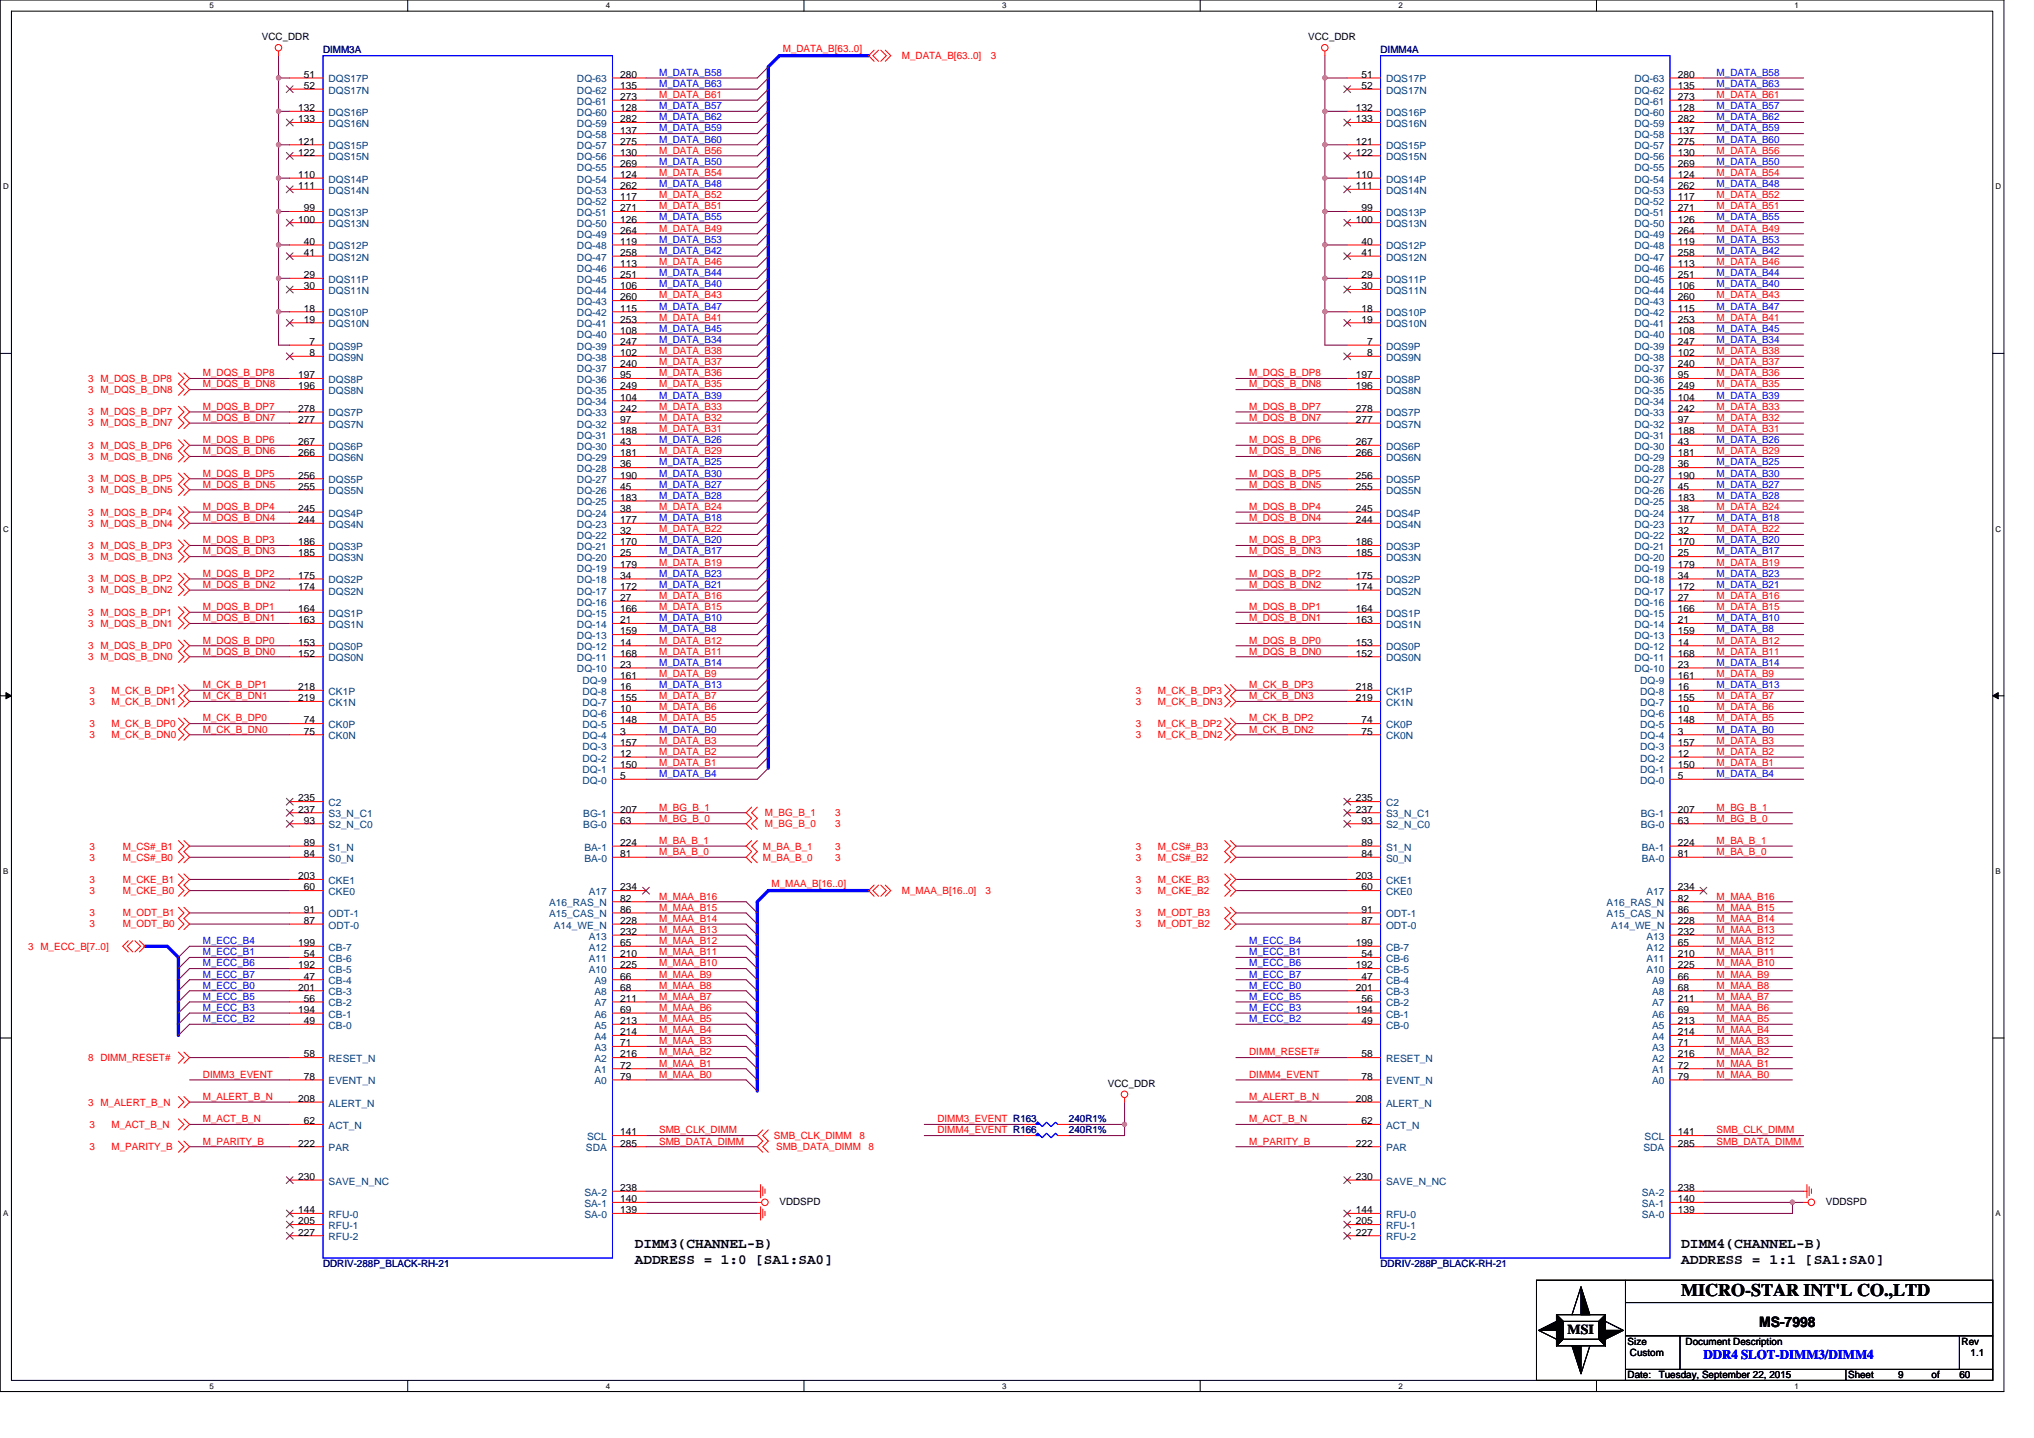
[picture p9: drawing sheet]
<svg xmlns="http://www.w3.org/2000/svg" width="297mm" height="210mm" viewBox="0 0 297 210" stroke-linecap="round" stroke-linejoin="round" font-family="sans-serif">
<defs><g id="words">
<text font-size="2.6" x="245.5" y="189.3">MICRO-STAR INT'L CO.,LTD</text>
<g font-size="2.1">
<text x="92.7" y="182.2">DIMM3(CHANNEL-B)</text>
<text x="92.7" y="184.6">ADDRESS = 1:0 [SA1:SA0]</text>
<text x="245.5" y="182.2">DIMM4(CHANNEL-B)</text>
<text x="245.5" y="184.6">ADDRESS = 1:1 [SA1:SA0]</text>
<text x="256.9" y="193.8">MS-7998</text>
</g>
<text font-size="2" x="228.9" y="194.8">MSI</text>
<text font-size="1.9" fill="#00f" x="248.8" y="198.5">DDR4 SLOT-DIMM3/DIMM4</text>
<g font-size="1.5">
<text x="38.2" y="5.9">VCC_DDR</text>
<text x="191" y="5.9">VCC_DDR</text>
<text x="44.4" y="11.4">51</text>
<text x="90.6" y="11.4">280</text>
<text x="198.8" y="11.4">51</text>
<text x="245" y="11.4">280</text>
<text x="43.6" y="16.2">132</text>
<text x="43.6" y="17.9">133</text>
<text x="44.4" y="13">52</text>
<text x="90.6" y="17.9">282</text>
<text x="90.6" y="16.2">128</text>
<text x="90.6" y="14.6">273</text>
<text x="90.6" y="13">135</text>
<text x="198" y="16.2">132</text>
<text x="198" y="17.9">133</text>
<text x="198.8" y="13">52</text>
<text x="245" y="17.9">282</text>
<text x="245" y="16.2">128</text>
<text x="245" y="14.6">273</text>
<text x="245" y="13">135</text>
<text x="43.6" y="21.1">121</text>
<text x="43.6" y="22.7">122</text>
<text x="90.6" y="22.7">130</text>
<text x="90.6" y="21.1">275</text>
<text x="90.6" y="19.5">137</text>
<text x="198" y="21.1">121</text>
<text x="198" y="22.7">122</text>
<text x="245" y="22.7">130</text>
<text x="245" y="21.1">275</text>
<text x="245" y="19.5">137</text>
<text x="43.6" y="26">110</text>
<text x="43.6" y="27.6">111</text>
<text x="90.6" y="29.3">117</text>
<text x="90.6" y="27.6">262</text>
<text x="90.6" y="26">124</text>
<text x="90.6" y="24.4">269</text>
<text x="198" y="26">110</text>
<text x="198" y="27.6">111</text>
<text x="245" y="29.3">117</text>
<text x="245" y="27.6">262</text>
<text x="245" y="26">124</text>
<text x="245" y="24.4">269</text>
<text x="43.6" y="32.5">100</text>
<text x="44.4" y="30.9">99</text>
<text x="44.4" y="35.8">40</text>
<text x="90.6" y="35.8">119</text>
<text x="90.6" y="34.1">264</text>
<text x="90.6" y="32.5">126</text>
<text x="90.6" y="30.9">271</text>
<text x="198" y="32.5">100</text>
<text x="198.8" y="30.9">99</text>
<text x="198.8" y="35.8">40</text>
<text x="245" y="35.8">119</text>
<text x="245" y="34.1">264</text>
<text x="245" y="32.5">126</text>
<text x="245" y="30.9">271</text>
<text x="44.4" y="37.4">41</text>
<text x="44.4" y="40.6">29</text>
<text x="90.6" y="40.6">251</text>
<text x="90.6" y="39">113</text>
<text x="90.6" y="37.4">258</text>
<text x="198.8" y="37.4">41</text>
<text x="198.8" y="40.6">29</text>
<text x="245" y="40.6">251</text>
<text x="245" y="39">113</text>
<text x="245" y="37.4">258</text>
<text x="44.4" y="42.2">30</text>
<text x="44.4" y="45.5">18</text>
<text x="44.4" y="47.1">19</text>
<text x="90.6" y="47.1">253</text>
<text x="90.6" y="45.5">115</text>
<text x="90.6" y="43.9">260</text>
<text x="90.6" y="42.2">106</text>
<text x="198.8" y="42.2">30</text>
<text x="198.8" y="45.5">18</text>
<text x="198.8" y="47.1">19</text>
<text x="245" y="47.1">253</text>
<text x="245" y="45.5">115</text>
<text x="245" y="43.9">260</text>
<text x="245" y="42.2">106</text>
<text x="45.2" y="50.4">7</text>
<text x="45.2" y="52">8</text>
<text x="90.6" y="53.6">240</text>
<text x="90.6" y="52">102</text>
<text x="90.6" y="50.4">247</text>
<text x="90.6" y="48.7">108</text>
<text x="199.6" y="50.4">7</text>
<text x="199.6" y="52">8</text>
<text x="245" y="53.6">240</text>
<text x="245" y="52">102</text>
<text x="245" y="50.4">247</text>
<text x="245" y="48.7">108</text>
<text x="43.6" y="55.2">197</text>
<text x="43.6" y="56.9">196</text>
<text x="90.6" y="58.5">104</text>
<text x="90.6" y="56.9">249</text>
<text x="90.6" y="55.2">95</text>
<text x="198" y="55.2">197</text>
<text x="198" y="56.9">196</text>
<text x="245" y="58.5">104</text>
<text x="245" y="56.9">249</text>
<text x="245" y="55.2">95</text>
<text x="43.6" y="60.1">278</text>
<text x="43.6" y="61.8">277</text>
<text x="43.6" y="65">267</text>
<text x="90.6" y="65">43</text>
<text x="90.6" y="63.4">188</text>
<text x="90.6" y="61.8">97</text>
<text x="90.6" y="60.1">242</text>
<text x="198" y="60.1">278</text>
<text x="198" y="61.8">277</text>
<text x="198" y="65">267</text>
<text x="245" y="65">43</text>
<text x="245" y="63.4">188</text>
<text x="245" y="61.8">97</text>
<text x="245" y="60.1">242</text>
<text x="43.6" y="66.6">266</text>
<text x="43.6" y="69.9">256</text>
<text x="43.6" y="71.5">255</text>
<text x="90.6" y="71.5">45</text>
<text x="90.6" y="69.9">190</text>
<text x="90.6" y="68.3">36</text>
<text x="90.6" y="66.6">181</text>
<text x="198" y="66.6">266</text>
<text x="198" y="69.9">256</text>
<text x="198" y="71.5">255</text>
<text x="245" y="71.5">45</text>
<text x="245" y="69.9">190</text>
<text x="245" y="68.3">36</text>
<text x="245" y="66.6">181</text>
<text x="43.6" y="74.8">245</text>
<text x="43.6" y="76.4">244</text>
<text x="90.6" y="76.4">177</text>
<text x="90.6" y="74.8">38</text>
<text x="90.6" y="73.1">183</text>
<text x="198" y="74.8">245</text>
<text x="198" y="76.4">244</text>
<text x="245" y="76.4">177</text>
<text x="245" y="74.8">38</text>
<text x="245" y="73.1">183</text>
<text x="43.6" y="79.6">186</text>
<text x="43.6" y="81.3">185</text>
<text x="90.6" y="82.9">179</text>
<text x="90.6" y="81.3">25</text>
<text x="90.6" y="79.6">170</text>
<text x="90.6" y="78">32</text>
<text x="198" y="79.6">186</text>
<text x="198" y="81.3">185</text>
<text x="245" y="82.9">179</text>
<text x="245" y="81.3">25</text>
<text x="245" y="79.6">170</text>
<text x="245" y="78">32</text>
<text x="43.6" y="84.5">175</text>
<text x="43.6" y="86.1">174</text>
<text x="43.6" y="89.4">164</text>
<text x="90.6" y="89.4">166</text>
<text x="90.6" y="87.8">27</text>
<text x="90.6" y="86.1">172</text>
<text x="90.6" y="84.5">34</text>
<text x="198" y="84.5">175</text>
<text x="198" y="86.1">174</text>
<text x="198" y="89.4">164</text>
<text x="245" y="89.4">166</text>
<text x="245" y="87.8">27</text>
<text x="245" y="86.1">172</text>
<text x="245" y="84.5">34</text>
<text x="43.6" y="91">163</text>
<text x="43.6" y="94.3">153</text>
<text x="43.6" y="95.9">152</text>
<text x="90.6" y="95.9">168</text>
<text x="90.6" y="94.3">14</text>
<text x="90.6" y="92.6">159</text>
<text x="90.6" y="91">21</text>
<text x="198" y="91">163</text>
<text x="198" y="94.3">153</text>
<text x="198" y="95.9">152</text>
<text x="245" y="95.9">168</text>
<text x="245" y="94.3">14</text>
<text x="245" y="92.6">159</text>
<text x="245" y="91">21</text>
<text x="43.6" y="100.8">218</text>
<text x="90.6" y="100.8">16</text>
<text x="90.6" y="99.1">161</text>
<text x="90.6" y="97.5">23</text>
<text x="198" y="100.8">218</text>
<text x="245" y="100.8">16</text>
<text x="245" y="99.1">161</text>
<text x="245" y="97.5">23</text>
<text x="43.6" y="102.4">219</text>
<text x="44.4" y="107.3">75</text>
<text x="44.4" y="105.6">74</text>
<text x="90.6" y="107.3">3</text>
<text x="90.6" y="105.6">148</text>
<text x="90.6" y="104">10</text>
<text x="90.6" y="102.4">155</text>
<text x="198" y="102.4">219</text>
<text x="198.8" y="107.3">75</text>
<text x="198.8" y="105.6">74</text>
<text x="245" y="107.3">3</text>
<text x="245" y="105.6">148</text>
<text x="245" y="104">10</text>
<text x="245" y="102.4">155</text>
<text x="90.6" y="113.8">5</text>
<text x="90.6" y="112.1">150</text>
<text x="90.6" y="110.5">12</text>
<text x="90.6" y="108.9">157</text>
<text x="245" y="113.8">5</text>
<text x="245" y="112.1">150</text>
<text x="245" y="110.5">12</text>
<text x="245" y="108.9">157</text>
<text x="43.6" y="118.7">237</text>
<text x="43.6" y="117">235</text>
<text x="90.6" y="118.7">207</text>
<text x="198" y="118.7">237</text>
<text x="198" y="117">235</text>
<text x="245" y="118.7">207</text>
<text x="44.4" y="120.3">93</text>
<text x="44.4" y="123.5">89</text>
<text x="44.4" y="125.2">84</text>
<text x="90.6" y="123.5">224</text>
<text x="90.6" y="125.2">81</text>
<text x="90.6" y="120.3">63</text>
<text x="198.8" y="120.3">93</text>
<text x="198.8" y="123.5">89</text>
<text x="198.8" y="125.2">84</text>
<text x="245" y="123.5">224</text>
<text x="245" y="125.2">81</text>
<text x="245" y="120.3">63</text>
<text x="43.6" y="128.4">203</text>
<text x="44.4" y="130">60</text>
<text x="90.6" y="130">234</text>
<text x="90.6" y="131.7">82</text>
<text x="198" y="128.4">203</text>
<text x="198.8" y="130">60</text>
<text x="245" y="130">234</text>
<text x="245" y="131.7">82</text>
<text x="44.4" y="133.3">91</text>
<text x="44.4" y="134.9">87</text>
<text x="90.6" y="136.5">232</text>
<text x="90.6" y="134.9">228</text>
<text x="90.6" y="133.3">86</text>
<text x="198.8" y="133.3">91</text>
<text x="198.8" y="134.9">87</text>
<text x="245" y="136.5">232</text>
<text x="245" y="134.9">228</text>
<text x="245" y="133.3">86</text>
<text x="43.6" y="141.4">192</text>
<text x="43.6" y="138.2">199</text>
<text x="44.4" y="143">47</text>
<text x="44.4" y="139.8">54</text>
<text x="90.6" y="141.4">225</text>
<text x="90.6" y="139.8">210</text>
<text x="90.6" y="138.2">65</text>
<text x="90.6" y="143">66</text>
<text x="198" y="141.4">192</text>
<text x="198" y="138.2">199</text>
<text x="198.8" y="143">47</text>
<text x="198.8" y="139.8">54</text>
<text x="245" y="141.4">225</text>
<text x="245" y="139.8">210</text>
<text x="245" y="138.2">65</text>
<text x="245" y="143">66</text>
<text x="43.6" y="147.9">194</text>
<text x="43.6" y="144.7">201</text>
<text x="44.4" y="149.5">49</text>
<text x="44.4" y="146.3">56</text>
<text x="90.6" y="149.5">213</text>
<text x="90.6" y="147.9">69</text>
<text x="90.6" y="146.3">211</text>
<text x="90.6" y="144.7">68</text>
<text x="198" y="147.9">194</text>
<text x="198" y="144.7">201</text>
<text x="198.8" y="149.5">49</text>
<text x="198.8" y="146.3">56</text>
<text x="245" y="149.5">213</text>
<text x="245" y="147.9">69</text>
<text x="245" y="146.3">211</text>
<text x="245" y="144.7">68</text>
<text x="44.4" y="154.4">58</text>
<text x="90.6" y="154.4">216</text>
<text x="90.6" y="152.8">71</text>
<text x="90.6" y="151.2">214</text>
<text x="198.8" y="154.4">58</text>
<text x="245" y="154.4">216</text>
<text x="245" y="152.8">71</text>
<text x="245" y="151.2">214</text>
<text x="43.6" y="160.9">208</text>
<text x="44.4" y="157.7">78</text>
<text x="90.6" y="157.7">79</text>
<text x="90.6" y="156">72</text>
<text x="161.8" y="158.7">VCC_DDR</text>
<text x="198" y="160.9">208</text>
<text x="198.8" y="157.7">78</text>
<text x="245" y="157.7">79</text>
<text x="245" y="156">72</text>
<text x="43.6" y="167.4">222</text>
<text x="44.4" y="164.2">62</text>
<text x="90.6" y="165.8">141</text>
<text x="90.6" y="167.4">285</text>
<text x="198" y="167.4">222</text>
<text x="198.8" y="164.2">62</text>
<text x="245" y="165.8">141</text>
<text x="245" y="167.4">285</text>
<text x="43.6" y="172.3">230</text>
<text x="90.6" y="173.9">238</text>
<text x="198" y="172.3">230</text>
<text x="245" y="173.9">238</text>
<text x="43.6" y="177.2">144</text>
<text x="43.6" y="178.8">205</text>
<text x="90.6" y="175.6">140</text>
<text x="90.6" y="177.2">139</text>
<text x="113.8" y="175.9">VDDSPD</text>
<text x="198" y="177.2">144</text>
<text x="198" y="178.8">205</text>
<text x="245" y="175.6">140</text>
<text x="245" y="177.2">139</text>
<text x="266.6" y="175.9">VDDSPD</text>
<text x="43.6" y="180.4">227</text>
<text x="198" y="180.4">227</text>
<text x="237.7" y="196.4">Size</text>
<text x="246.2" y="196.4">Document Description</text>
<text x="286.5" y="196.4">Rev</text>
<text x="237.7" y="201.3">Date:</text>
<text x="238" y="198">Custom</text>
<text x="242.2" y="201.3">Tuesday, September 22, 2015</text>
<text x="269.9" y="201.3">Sheet</text>
<text x="277.2" y="201.3">9</text>
<text x="282.1" y="201.3">of</text>
<text x="286.1" y="201.3">60</text>
<text x="287.8" y="198">1.1</text>
</g>
<g font-size="1.5" fill="#000080">
<text x="47.2" y="7.8">DIMM3A</text>
<text x="201.6" y="7.8">DIMM4A</text>
<text x="156.1" y="165.5">240R1%</text>
<text x="156.1" y="163.9">240R1%</text>
<text x="47.2" y="185">DDRIV-288P_BLACK-RH-21</text>
<text x="201.6" y="185">DDRIV-288P_BLACK-RH-21</text>
</g>
<g font-size="1.5" fill="#00f">
<text x="96.3" y="11.1">M_DATA_B58</text>
<text x="250.7" y="11.1">M_DATA_B58</text>
<text x="96.3" y="12.7">M_DATA_B63</text>
<text x="96.3" y="17.6">M_DATA_B62</text>
<text x="96.3" y="15.9">M_DATA_B57</text>
<text x="250.7" y="12.7">M_DATA_B63</text>
<text x="250.7" y="17.6">M_DATA_B62</text>
<text x="250.7" y="15.9">M_DATA_B57</text>
<text x="96.3" y="20.8">M_DATA_B60</text>
<text x="96.3" y="19.2">M_DATA_B59</text>
<text x="250.7" y="20.8">M_DATA_B60</text>
<text x="250.7" y="19.2">M_DATA_B59</text>
<text x="96.3" y="27.3">M_DATA_B48</text>
<text x="96.3" y="24.1">M_DATA_B50</text>
<text x="250.7" y="27.3">M_DATA_B48</text>
<text x="250.7" y="24.1">M_DATA_B50</text>
<text x="96.3" y="32.2">M_DATA_B55</text>
<text x="96.3" y="35.5">M_DATA_B53</text>
<text x="250.7" y="32.2">M_DATA_B55</text>
<text x="250.7" y="35.5">M_DATA_B53</text>
<text x="96.3" y="40.3">M_DATA_B44</text>
<text x="96.3" y="37.1">M_DATA_B42</text>
<text x="96.3" y="42">M_DATA_B40</text>
<text x="250.7" y="40.3">M_DATA_B44</text>
<text x="250.7" y="37.1">M_DATA_B42</text>
<text x="250.7" y="42">M_DATA_B40</text>
<text x="96.3" y="45.2">M_DATA_B47</text>
<text x="250.7" y="45.2">M_DATA_B47</text>
<text x="96.3" y="48.5">M_DATA_B45</text>
<text x="96.3" y="50.1">M_DATA_B34</text>
<text x="250.7" y="48.5">M_DATA_B45</text>
<text x="250.7" y="50.1">M_DATA_B34</text>
<text x="96.3" y="58.2">M_DATA_B39</text>
<text x="250.7" y="58.2">M_DATA_B39</text>
<text x="96.3" y="64.7">M_DATA_B26</text>
<text x="250.7" y="64.7">M_DATA_B26</text>
<text x="96.3" y="69.6">M_DATA_B30</text>
<text x="96.3" y="68">M_DATA_B25</text>
<text x="96.3" y="71.2">M_DATA_B27</text>
<text x="250.7" y="69.6">M_DATA_B30</text>
<text x="250.7" y="68">M_DATA_B25</text>
<text x="250.7" y="71.2">M_DATA_B27</text>
<text x="96.3" y="76.1">M_DATA_B18</text>
<text x="96.3" y="72.8">M_DATA_B28</text>
<text x="250.7" y="76.1">M_DATA_B18</text>
<text x="250.7" y="72.8">M_DATA_B28</text>
<text x="96.3" y="81">M_DATA_B17</text>
<text x="96.3" y="79.3">M_DATA_B20</text>
<text x="250.7" y="81">M_DATA_B17</text>
<text x="250.7" y="79.3">M_DATA_B20</text>
<text x="96.3" y="85.9">M_DATA_B21</text>
<text x="96.3" y="84.2">M_DATA_B23</text>
<text x="250.7" y="85.9">M_DATA_B21</text>
<text x="250.7" y="84.2">M_DATA_B23</text>
<text x="96.3" y="92.4">M_DATA_B8</text>
<text x="96.3" y="90.7">M_DATA_B10</text>
<text x="250.7" y="92.4">M_DATA_B8</text>
<text x="250.7" y="90.7">M_DATA_B10</text>
<text x="96.3" y="97.2">M_DATA_B14</text>
<text x="96.3" y="100.5">M_DATA_B13</text>
<text x="250.7" y="97.2">M_DATA_B14</text>
<text x="250.7" y="100.5">M_DATA_B13</text>
<text x="96.3" y="107">M_DATA_B0</text>
<text x="250.7" y="107">M_DATA_B0</text>
<text x="96.3" y="113.5">M_DATA_B4</text>
<text x="250.7" y="113.5">M_DATA_B4</text>
<text x="29.6" y="137.9">M_ECC_B4</text>
<text x="182.4" y="137.9">M_ECC_B4</text>
<text x="29.6" y="139.5">M_ECC_B1</text>
<text x="29.6" y="141.1">M_ECC_B6</text>
<text x="29.6" y="142.7">M_ECC_B7</text>
<text x="182.4" y="139.5">M_ECC_B1</text>
<text x="182.4" y="141.1">M_ECC_B6</text>
<text x="182.4" y="142.7">M_ECC_B7</text>
<text x="29.6" y="147.6">M_ECC_B3</text>
<text x="29.6" y="146">M_ECC_B5</text>
<text x="29.6" y="144.4">M_ECC_B0</text>
<text x="29.6" y="149.2">M_ECC_B2</text>
<text x="182.4" y="147.6">M_ECC_B3</text>
<text x="182.4" y="146">M_ECC_B5</text>
<text x="182.4" y="144.4">M_ECC_B0</text>
<text x="182.4" y="149.2">M_ECC_B2</text>
</g>
<g font-size="1.5" fill="#f00">
<text x="114.3" y="7.6">M_DATA_B[63..0]</text>
<text x="131.7" y="8.6">M_DATA_B[63..0]</text>
<text x="144.7" y="8.6">3</text>
<text x="96.3" y="14.3">M_DATA_B61</text>
<text x="250.7" y="14.3">M_DATA_B61</text>
<text x="96.3" y="22.4">M_DATA_B56</text>
<text x="250.7" y="22.4">M_DATA_B56</text>
<text x="96.3" y="25.7">M_DATA_B54</text>
<text x="96.3" y="29">M_DATA_B52</text>
<text x="250.7" y="25.7">M_DATA_B54</text>
<text x="250.7" y="29">M_DATA_B52</text>
<text x="96.3" y="30.6">M_DATA_B51</text>
<text x="96.3" y="33.8">M_DATA_B49</text>
<text x="250.7" y="30.6">M_DATA_B51</text>
<text x="250.7" y="33.8">M_DATA_B49</text>
<text x="96.3" y="38.7">M_DATA_B46</text>
<text x="250.7" y="38.7">M_DATA_B46</text>
<text x="96.3" y="46.8">M_DATA_B41</text>
<text x="96.3" y="43.6">M_DATA_B43</text>
<text x="250.7" y="46.8">M_DATA_B41</text>
<text x="250.7" y="43.6">M_DATA_B43</text>
<text x="96.3" y="51.7">M_DATA_B38</text>
<text x="96.3" y="53.3">M_DATA_B37</text>
<text x="250.7" y="51.7">M_DATA_B38</text>
<text x="250.7" y="53.3">M_DATA_B37</text>
<text x="12.9" y="55.8">3 M_DQS_B_DP8</text>
<text x="12.9" y="57.4">3 M_DQS_B_DN8</text>
<text x="29.6" y="59.8">M_DQS_B_DP7</text>
<text x="29.6" y="56.6">M_DQS_B_DN8</text>
<text x="29.6" y="54.9">M_DQS_B_DP8</text>
<text x="96.3" y="56.6">M_DATA_B35</text>
<text x="96.3" y="54.9">M_DATA_B36</text>
<text x="96.3" y="59.8">M_DATA_B33</text>
<text x="182.4" y="59.8">M_DQS_B_DP7</text>
<text x="182.4" y="56.6">M_DQS_B_DN8</text>
<text x="182.4" y="54.9">M_DQS_B_DP8</text>
<text x="250.7" y="56.6">M_DATA_B35</text>
<text x="250.7" y="54.9">M_DATA_B36</text>
<text x="250.7" y="59.8">M_DATA_B33</text>
<text x="12.9" y="65.5">3 M_DQS_B_DP6</text>
<text x="12.9" y="60.6">3 M_DQS_B_DP7</text>
<text x="12.9" y="62.3">3 M_DQS_B_DN7</text>
<text x="29.6" y="61.5">M_DQS_B_DN7</text>
<text x="29.6" y="64.7">M_DQS_B_DP6</text>
<text x="96.3" y="61.5">M_DATA_B32</text>
<text x="96.3" y="63.1">M_DATA_B31</text>
<text x="182.4" y="61.5">M_DQS_B_DN7</text>
<text x="182.4" y="64.7">M_DQS_B_DP6</text>
<text x="250.7" y="61.5">M_DATA_B32</text>
<text x="250.7" y="63.1">M_DATA_B31</text>
<text x="12.9" y="70.4">3 M_DQS_B_DP5</text>
<text x="12.9" y="67.2">3 M_DQS_B_DN6</text>
<text x="29.6" y="71.2">M_DQS_B_DN5</text>
<text x="29.6" y="69.6">M_DQS_B_DP5</text>
<text x="29.6" y="66.3">M_DQS_B_DN6</text>
<text x="96.3" y="66.3">M_DATA_B29</text>
<text x="182.4" y="71.2">M_DQS_B_DN5</text>
<text x="182.4" y="69.6">M_DQS_B_DP5</text>
<text x="182.4" y="66.3">M_DQS_B_DN6</text>
<text x="250.7" y="66.3">M_DATA_B29</text>
<text x="12.9" y="75.3">3 M_DQS_B_DP4</text>
<text x="12.9" y="72">3 M_DQS_B_DN5</text>
<text x="12.9" y="76.9">3 M_DQS_B_DN4</text>
<text x="29.6" y="74.5">M_DQS_B_DP4</text>
<text x="29.6" y="76.1">M_DQS_B_DN4</text>
<text x="96.3" y="74.5">M_DATA_B24</text>
<text x="96.3" y="77.7">M_DATA_B22</text>
<text x="182.4" y="74.5">M_DQS_B_DP4</text>
<text x="182.4" y="76.1">M_DQS_B_DN4</text>
<text x="250.7" y="74.5">M_DATA_B24</text>
<text x="250.7" y="77.7">M_DATA_B22</text>
<text x="12.9" y="80.2">3 M_DQS_B_DP3</text>
<text x="12.9" y="81.8">3 M_DQS_B_DN3</text>
<text x="29.6" y="79.3">M_DQS_B_DP3</text>
<text x="29.6" y="81">M_DQS_B_DN3</text>
<text x="96.3" y="82.6">M_DATA_B19</text>
<text x="182.4" y="79.3">M_DQS_B_DP3</text>
<text x="182.4" y="81">M_DQS_B_DN3</text>
<text x="250.7" y="82.6">M_DATA_B19</text>
<text x="12.9" y="89.9">3 M_DQS_B_DP1</text>
<text x="12.9" y="85">3 M_DQS_B_DP2</text>
<text x="12.9" y="86.7">3 M_DQS_B_DN2</text>
<text x="29.6" y="85.9">M_DQS_B_DN2</text>
<text x="29.6" y="84.2">M_DQS_B_DP2</text>
<text x="29.6" y="89.1">M_DQS_B_DP1</text>
<text x="96.3" y="89.1">M_DATA_B15</text>
<text x="96.3" y="87.5">M_DATA_B16</text>
<text x="182.4" y="85.9">M_DQS_B_DN2</text>
<text x="182.4" y="84.2">M_DQS_B_DP2</text>
<text x="182.4" y="89.1">M_DQS_B_DP1</text>
<text x="250.7" y="89.1">M_DATA_B15</text>
<text x="250.7" y="87.5">M_DATA_B16</text>
<text x="12.9" y="91.5">3 M_DQS_B_DN1</text>
<text x="12.9" y="94.8">3 M_DQS_B_DP0</text>
<text x="29.6" y="90.7">M_DQS_B_DN1</text>
<text x="29.6" y="94">M_DQS_B_DP0</text>
<text x="29.6" y="95.6">M_DQS_B_DN0</text>
<text x="96.3" y="95.6">M_DATA_B11</text>
<text x="96.3" y="94">M_DATA_B12</text>
<text x="182.4" y="90.7">M_DQS_B_DN1</text>
<text x="182.4" y="94">M_DQS_B_DP0</text>
<text x="182.4" y="95.6">M_DQS_B_DN0</text>
<text x="250.7" y="95.6">M_DATA_B11</text>
<text x="250.7" y="94">M_DATA_B12</text>
<text x="12.9" y="96.4">3 M_DQS_B_DN0</text>
<text x="13.1" y="101.3">3</text>
<text x="16.3" y="101.3">M_CK_B_DP1</text>
<text x="29.6" y="100.5">M_CK_B_DP1</text>
<text x="96.3" y="98.8">M_DATA_B9</text>
<text x="165.9" y="101.3">3</text>
<text x="169.1" y="101.3">M_CK_B_DP3</text>
<text x="182.4" y="100.5">M_CK_B_DP3</text>
<text x="250.7" y="98.8">M_DATA_B9</text>
<text x="13.1" y="102.9">3</text>
<text x="13.1" y="106.2">3</text>
<text x="13.1" y="107.8">3</text>
<text x="16.3" y="102.9">M_CK_B_DN1</text>
<text x="16.3" y="106.2">M_CK_B_DP0</text>
<text x="16.3" y="107.8">M_CK_B_DN0</text>
<text x="29.6" y="107">M_CK_B_DN0</text>
<text x="29.6" y="105.3">M_CK_B_DP0</text>
<text x="29.6" y="102.1">M_CK_B_DN1</text>
<text x="96.3" y="105.3">M_DATA_B5</text>
<text x="96.3" y="103.7">M_DATA_B6</text>
<text x="96.3" y="102.1">M_DATA_B7</text>
<text x="165.9" y="107.8">3</text>
<text x="165.9" y="106.2">3</text>
<text x="165.9" y="102.9">3</text>
<text x="169.1" y="107.8">M_CK_B_DN2</text>
<text x="169.1" y="106.2">M_CK_B_DP2</text>
<text x="169.1" y="102.9">M_CK_B_DN3</text>
<text x="182.4" y="102.1">M_CK_B_DN3</text>
<text x="182.4" y="105.3">M_CK_B_DP2</text>
<text x="182.4" y="107">M_CK_B_DN2</text>
<text x="250.7" y="105.3">M_DATA_B5</text>
<text x="250.7" y="103.7">M_DATA_B6</text>
<text x="250.7" y="102.1">M_DATA_B7</text>
<text x="96.3" y="111.8">M_DATA_B1</text>
<text x="96.3" y="108.6">M_DATA_B3</text>
<text x="96.3" y="110.2">M_DATA_B2</text>
<text x="250.7" y="111.8">M_DATA_B1</text>
<text x="250.7" y="108.6">M_DATA_B3</text>
<text x="250.7" y="110.2">M_DATA_B2</text>
<text x="96.3" y="120">M_BG_B_0</text>
<text x="96.3" y="118.4">M_BG_B_1</text>
<text x="111.7" y="119.2">M_BG_B_1</text>
<text x="122" y="119.2">3</text>
<text x="250.7" y="120">M_BG_B_0</text>
<text x="250.7" y="118.4">M_BG_B_1</text>
<text x="13.1" y="125.7">3</text>
<text x="13.1" y="124.1">3</text>
<text x="17.9" y="125.7">M_CS#_B0</text>
<text x="17.9" y="124.1">M_CS#_B1</text>
<text x="96.3" y="124.9">M_BA_B_0</text>
<text x="96.3" y="123.2">M_BA_B_1</text>
<text x="111.4" y="124.1">M_BA_B_1</text>
<text x="111.4" y="125.7">M_BA_B_0</text>
<text x="111.7" y="120.8">M_BG_B_0</text>
<text x="122" y="120.8">3</text>
<text x="122" y="124.1">3</text>
<text x="122" y="125.7">3</text>
<text x="165.9" y="124.1">3</text>
<text x="165.9" y="125.7">3</text>
<text x="169.1" y="124.1">M_CS#_B3</text>
<text x="169.1" y="125.7">M_CS#_B2</text>
<text x="250.7" y="124.9">M_BA_B_0</text>
<text x="250.7" y="123.2">M_BA_B_1</text>
<text x="13.1" y="130.6">3</text>
<text x="13.1" y="128.9">3</text>
<text x="17.9" y="130.6">M_CKE_B0</text>
<text x="17.9" y="128.9">M_CKE_B1</text>
<text x="96.3" y="131.4">M_MAA_B16</text>
<text x="112.7" y="129.6">M_MAA_B[16..0]</text>
<text x="131.7" y="130.6">M_MAA_B[16..0]</text>
<text x="143.9" y="130.6">3</text>
<text x="165.9" y="128.9">3</text>
<text x="165.9" y="130.6">3</text>
<text x="169.1" y="128.9">M_CKE_B3</text>
<text x="169.1" y="130.6">M_CKE_B2</text>
<text x="250.7" y="131.4">M_MAA_B16</text>
<text x="13.1" y="135.4">3</text>
<text x="13.1" y="133.8">3</text>
<text x="17.9" y="135.4">M_ODT_B0</text>
<text x="17.9" y="133.8">M_ODT_B1</text>
<text x="96.3" y="137.9">M_MAA_B12</text>
<text x="96.3" y="136.2">M_MAA_B13</text>
<text x="96.3" y="134.6">M_MAA_B14</text>
<text x="96.3" y="133">M_MAA_B15</text>
<text x="165.9" y="135.4">3</text>
<text x="165.9" y="133.8">3</text>
<text x="169.1" y="135.4">M_ODT_B2</text>
<text x="169.1" y="133.8">M_ODT_B3</text>
<text x="250.7" y="137.9">M_MAA_B12</text>
<text x="250.7" y="136.2">M_MAA_B13</text>
<text x="250.7" y="134.6">M_MAA_B14</text>
<text x="250.7" y="133">M_MAA_B15</text>
<text x="4.1" y="138.7">3 M_ECC_B[7..0]</text>
<text x="96.3" y="139.5">M_MAA_B11</text>
<text x="96.3" y="142.7">M_MAA_B9</text>
<text x="96.3" y="141.1">M_MAA_B10</text>
<text x="250.7" y="139.5">M_MAA_B11</text>
<text x="250.7" y="142.7">M_MAA_B9</text>
<text x="250.7" y="141.1">M_MAA_B10</text>
<text x="96.3" y="149.2">M_MAA_B5</text>
<text x="96.3" y="147.6">M_MAA_B6</text>
<text x="96.3" y="146">M_MAA_B7</text>
<text x="96.3" y="144.4">M_MAA_B8</text>
<text x="250.7" y="149.2">M_MAA_B5</text>
<text x="250.7" y="147.6">M_MAA_B6</text>
<text x="250.7" y="146">M_MAA_B7</text>
<text x="250.7" y="144.4">M_MAA_B8</text>
<text x="12.9" y="154.9">8 DIMM_RESET#</text>
<text x="96.3" y="152.5">M_MAA_B3</text>
<text x="96.3" y="154.1">M_MAA_B2</text>
<text x="96.3" y="155.7">M_MAA_B1</text>
<text x="96.3" y="150.9">M_MAA_B4</text>
<text x="182.4" y="154.1">DIMM_RESET#</text>
<text x="250.7" y="152.5">M_MAA_B3</text>
<text x="250.7" y="154.1">M_MAA_B2</text>
<text x="250.7" y="155.7">M_MAA_B1</text>
<text x="250.7" y="150.9">M_MAA_B4</text>
<text x="12.9" y="161.4">3 M_ALERT_B_N</text>
<text x="29.6" y="160.6">M_ALERT_B_N</text>
<text x="29.6" y="157.4">DIMM3_EVENT</text>
<text x="96.3" y="157.4">M_MAA_B0</text>
<text x="182.4" y="157.4">DIMM4_EVENT</text>
<text x="182.4" y="160.6">M_ALERT_B_N</text>
<text x="250.7" y="157.4">M_MAA_B0</text>
<text x="13.1" y="164.7">3</text>
<text x="13.1" y="167.9">3</text>
<text x="16.3" y="164.7">M_ACT_B_N</text>
<text x="16.3" y="167.9">M_PARITY_B</text>
<text x="29.6" y="163.9">M_ACT_B_N</text>
<text x="29.6" y="167.1">M_PARITY_B</text>
<text x="96.3" y="165.5">SMB_CLK_DIMM</text>
<text x="96.3" y="167.1">SMB_DATA_DIMM</text>
<text x="113" y="166.3">SMB_CLK_DIMM</text>
<text x="113.3" y="167.9">SMB_DATA_DIMM</text>
<text x="125.5" y="166.3">8</text>
<text x="126.8" y="167.9">8</text>
<text x="136.9" y="165.5">DIMM4_EVENT R166</text>
<text x="136.9" y="163.9">DIMM3_EVENT R163</text>
<text x="182.4" y="167.1">M_PARITY_B</text>
<text x="182.4" y="163.9">M_ACT_B_N</text>
<text x="250.7" y="165.5">SMB_CLK_DIMM</text>
<text x="250.7" y="167.1">SMB_DATA_DIMM</text>
</g>
<g font-size="1.5" fill="#004080">
<text x="48" y="12">DQS17P</text>
<text x="48" y="13.7">DQS17N</text>
<text x="48" y="16.9">DQS16P</text>
<text x="84.3" y="16.9">DQ-60</text>
<text x="84.3" y="15.3">DQ-61</text>
<text x="84.3" y="13.7">DQ-62</text>
<text x="84.3" y="12">DQ-63</text>
<text x="202.4" y="12">DQS17P</text>
<text x="202.4" y="13.7">DQS17N</text>
<text x="202.4" y="16.9">DQS16P</text>
<text x="238.7" y="16.9">DQ-60</text>
<text x="238.7" y="15.3">DQ-61</text>
<text x="238.7" y="13.7">DQ-62</text>
<text x="238.7" y="12">DQ-63</text>
<text x="48" y="18.5">DQS16N</text>
<text x="48" y="21.8">DQS15P</text>
<text x="48" y="23.4">DQS15N</text>
<text x="84.3" y="23.4">DQ-56</text>
<text x="84.3" y="21.8">DQ-57</text>
<text x="84.3" y="20.2">DQ-58</text>
<text x="84.3" y="18.5">DQ-59</text>
<text x="202.4" y="18.5">DQS16N</text>
<text x="202.4" y="21.8">DQS15P</text>
<text x="202.4" y="23.4">DQS15N</text>
<text x="238.7" y="23.4">DQ-56</text>
<text x="238.7" y="21.8">DQ-57</text>
<text x="238.7" y="20.2">DQ-58</text>
<text x="238.7" y="18.5">DQ-59</text>
<text x="48" y="26.7">DQS14P</text>
<text x="48" y="28.3">DQS14N</text>
<text x="84.3" y="29.9">DQ-52</text>
<text x="84.3" y="28.3">DQ-53</text>
<text x="84.3" y="26.7">DQ-54</text>
<text x="84.3" y="25">DQ-55</text>
<text x="202.4" y="26.7">DQS14P</text>
<text x="202.4" y="28.3">DQS14N</text>
<text x="238.7" y="29.9">DQ-52</text>
<text x="238.7" y="28.3">DQ-53</text>
<text x="238.7" y="26.7">DQ-54</text>
<text x="238.7" y="25">DQ-55</text>
<text x="48" y="31.5">DQS13P</text>
<text x="48" y="33.2">DQS13N</text>
<text x="84.3" y="34.8">DQ-49</text>
<text x="84.3" y="33.2">DQ-50</text>
<text x="84.3" y="31.5">DQ-51</text>
<text x="202.4" y="31.5">DQS13P</text>
<text x="202.4" y="33.2">DQS13N</text>
<text x="238.7" y="34.8">DQ-49</text>
<text x="238.7" y="33.2">DQ-50</text>
<text x="238.7" y="31.5">DQ-51</text>
<text x="48" y="36.4">DQS12P</text>
<text x="48" y="38.1">DQS12N</text>
<text x="48" y="41.3">DQS11P</text>
<text x="84.3" y="41.3">DQ-45</text>
<text x="84.3" y="39.7">DQ-46</text>
<text x="84.3" y="38.1">DQ-47</text>
<text x="84.3" y="36.4">DQ-48</text>
<text x="202.4" y="36.4">DQS12P</text>
<text x="202.4" y="38.1">DQS12N</text>
<text x="202.4" y="41.3">DQS11P</text>
<text x="238.7" y="41.3">DQ-45</text>
<text x="238.7" y="39.7">DQ-46</text>
<text x="238.7" y="38.1">DQ-47</text>
<text x="238.7" y="36.4">DQ-48</text>
<text x="48" y="42.9">DQS11N</text>
<text x="48" y="46.2">DQS10P</text>
<text x="48" y="47.8">DQS10N</text>
<text x="84.3" y="47.8">DQ-41</text>
<text x="84.3" y="46.2">DQ-42</text>
<text x="84.3" y="44.6">DQ-43</text>
<text x="84.3" y="42.9">DQ-44</text>
<text x="202.4" y="42.9">DQS11N</text>
<text x="202.4" y="46.2">DQS10P</text>
<text x="202.4" y="47.8">DQS10N</text>
<text x="238.7" y="47.8">DQ-41</text>
<text x="238.7" y="46.2">DQ-42</text>
<text x="238.7" y="44.6">DQ-43</text>
<text x="238.7" y="42.9">DQ-44</text>
<text x="48" y="51.1">DQS9P</text>
<text x="48" y="52.7">DQS9N</text>
<text x="84.3" y="52.7">DQ-38</text>
<text x="84.3" y="51.1">DQ-39</text>
<text x="84.3" y="49.4">DQ-40</text>
<text x="202.4" y="51.1">DQS9P</text>
<text x="202.4" y="52.7">DQS9N</text>
<text x="238.7" y="52.7">DQ-38</text>
<text x="238.7" y="51.1">DQ-39</text>
<text x="238.7" y="49.4">DQ-40</text>
<text x="48" y="55.9">DQS8P</text>
<text x="48" y="57.6">DQS8N</text>
<text x="84.3" y="59.2">DQ-34</text>
<text x="84.3" y="57.6">DQ-35</text>
<text x="84.3" y="55.9">DQ-36</text>
<text x="84.3" y="54.3">DQ-37</text>
<text x="202.4" y="55.9">DQS8P</text>
<text x="202.4" y="57.6">DQS8N</text>
<text x="238.7" y="59.2">DQ-34</text>
<text x="238.7" y="57.6">DQ-35</text>
<text x="238.7" y="55.9">DQ-36</text>
<text x="238.7" y="54.3">DQ-37</text>
<text x="48" y="60.8">DQS7P</text>
<text x="48" y="62.4">DQS7N</text>
<text x="48" y="65.7">DQS6P</text>
<text x="84.3" y="65.7">DQ-30</text>
<text x="84.3" y="64.1">DQ-31</text>
<text x="84.3" y="62.4">DQ-32</text>
<text x="84.3" y="60.8">DQ-33</text>
<text x="202.4" y="60.8">DQS7P</text>
<text x="202.4" y="62.4">DQS7N</text>
<text x="202.4" y="65.7">DQS6P</text>
<text x="238.7" y="65.7">DQ-30</text>
<text x="238.7" y="64.1">DQ-31</text>
<text x="238.7" y="62.4">DQ-32</text>
<text x="238.7" y="60.8">DQ-33</text>
<text x="48" y="67.3">DQS6N</text>
<text x="48" y="70.6">DQS5P</text>
<text x="84.3" y="70.6">DQ-27</text>
<text x="84.3" y="68.9">DQ-28</text>
<text x="84.3" y="67.3">DQ-29</text>
<text x="202.4" y="67.3">DQS6N</text>
<text x="202.4" y="70.6">DQS5P</text>
<text x="238.7" y="70.6">DQ-27</text>
<text x="238.7" y="68.9">DQ-28</text>
<text x="238.7" y="67.3">DQ-29</text>
<text x="48" y="72.2">DQS5N</text>
<text x="48" y="75.4">DQS4P</text>
<text x="48" y="77.1">DQS4N</text>
<text x="84.3" y="77.1">DQ-23</text>
<text x="84.3" y="75.4">DQ-24</text>
<text x="84.3" y="73.8">DQ-25</text>
<text x="84.3" y="72.2">DQ-26</text>
<text x="202.4" y="72.2">DQS5N</text>
<text x="202.4" y="75.4">DQS4P</text>
<text x="202.4" y="77.1">DQS4N</text>
<text x="238.7" y="77.1">DQ-23</text>
<text x="238.7" y="75.4">DQ-24</text>
<text x="238.7" y="73.8">DQ-25</text>
<text x="238.7" y="72.2">DQ-26</text>
<text x="48" y="80.3">DQS3P</text>
<text x="48" y="81.9">DQS3N</text>
<text x="84.3" y="83.6">DQ-19</text>
<text x="84.3" y="81.9">DQ-20</text>
<text x="84.3" y="80.3">DQ-21</text>
<text x="84.3" y="78.7">DQ-22</text>
<text x="202.4" y="80.3">DQS3P</text>
<text x="202.4" y="81.9">DQS3N</text>
<text x="238.7" y="83.6">DQ-19</text>
<text x="238.7" y="81.9">DQ-20</text>
<text x="238.7" y="80.3">DQ-21</text>
<text x="238.7" y="78.7">DQ-22</text>
<text x="48" y="85.2">DQS2P</text>
<text x="48" y="86.8">DQS2N</text>
<text x="84.3" y="88.4">DQ-16</text>
<text x="84.3" y="86.8">DQ-17</text>
<text x="84.3" y="85.2">DQ-18</text>
<text x="202.4" y="85.2">DQS2P</text>
<text x="202.4" y="86.8">DQS2N</text>
<text x="238.7" y="88.4">DQ-16</text>
<text x="238.7" y="86.8">DQ-17</text>
<text x="238.7" y="85.2">DQ-18</text>
<text x="48" y="90.1">DQS1P</text>
<text x="48" y="91.7">DQS1N</text>
<text x="48" y="95">DQS0P</text>
<text x="84.3" y="95">DQ-12</text>
<text x="84.3" y="93.3">DQ-13</text>
<text x="84.3" y="91.7">DQ-14</text>
<text x="84.3" y="90.1">DQ-15</text>
<text x="202.4" y="90.1">DQS1P</text>
<text x="202.4" y="91.7">DQS1N</text>
<text x="202.4" y="95">DQS0P</text>
<text x="238.7" y="95">DQ-12</text>
<text x="238.7" y="93.3">DQ-13</text>
<text x="238.7" y="91.7">DQ-14</text>
<text x="238.7" y="90.1">DQ-15</text>
<text x="48" y="101.5">CK1P</text>
<text x="48" y="96.6">DQS0N</text>
<text x="84.3" y="98.2">DQ-10</text>
<text x="84.3" y="96.6">DQ-11</text>
<text x="85.1" y="101.5">DQ-8</text>
<text x="85.1" y="99.8">DQ-9</text>
<text x="202.4" y="101.5">CK1P</text>
<text x="202.4" y="96.6">DQS0N</text>
<text x="238.7" y="98.2">DQ-10</text>
<text x="238.7" y="96.6">DQ-11</text>
<text x="239.5" y="101.5">DQ-8</text>
<text x="239.5" y="99.8">DQ-9</text>
<text x="48" y="103.1">CK1N</text>
<text x="48" y="107.9">CK0N</text>
<text x="48" y="106.3">CK0P</text>
<text x="85.1" y="107.9">DQ-4</text>
<text x="85.1" y="106.3">DQ-5</text>
<text x="85.1" y="104.7">DQ-6</text>
<text x="85.1" y="103.1">DQ-7</text>
<text x="202.4" y="103.1">CK1N</text>
<text x="202.4" y="107.9">CK0N</text>
<text x="202.4" y="106.3">CK0P</text>
<text x="239.5" y="107.9">DQ-4</text>
<text x="239.5" y="106.3">DQ-5</text>
<text x="239.5" y="104.7">DQ-6</text>
<text x="239.5" y="103.1">DQ-7</text>
<text x="85.1" y="112.8">DQ-1</text>
<text x="85.1" y="111.2">DQ-2</text>
<text x="85.1" y="109.6">DQ-3</text>
<text x="239.5" y="112.8">DQ-1</text>
<text x="239.5" y="111.2">DQ-2</text>
<text x="239.5" y="109.6">DQ-3</text>
<text x="48" y="119.3">S3_N_C1</text>
<text x="48" y="117.7">C2</text>
<text x="85.1" y="114.4">DQ-0</text>
<text x="85.2" y="119.3">BG-1</text>
<text x="202.4" y="119.3">S3_N_C1</text>
<text x="202.4" y="117.7">C2</text>
<text x="239.5" y="114.4">DQ-0</text>
<text x="239.6" y="119.3">BG-1</text>
<text x="48" y="120.9">S2_N_C0</text>
<text x="48" y="124.2">S1_N</text>
<text x="48" y="125.8">S0_N</text>
<text x="85.2" y="120.9">BG-0</text>
<text x="85.3" y="124.2">BA-1</text>
<text x="85.3" y="125.8">BA-0</text>
<text x="202.4" y="120.9">S2_N_C0</text>
<text x="202.4" y="124.2">S1_N</text>
<text x="202.4" y="125.8">S0_N</text>
<text x="239.6" y="120.9">BG-0</text>
<text x="239.8" y="124.2">BA-1</text>
<text x="239.8" y="125.8">BA-0</text>
<text x="48" y="129.1">CKE1</text>
<text x="48" y="130.7">CKE0</text>
<text x="86" y="130.7">A17</text>
<text x="202.4" y="129.1">CKE1</text>
<text x="202.4" y="130.7">CKE0</text>
<text x="240.4" y="130.7">A17</text>
<text x="48" y="134">ODT-1</text>
<text x="48" y="135.6">ODT-0</text>
<text x="80.2" y="134">A15_CAS_N</text>
<text x="80.2" y="132.3">A16_RAS_N</text>
<text x="80.9" y="135.6">A14_WE_N</text>
<text x="86" y="137.2">A13</text>
<text x="202.4" y="134">ODT-1</text>
<text x="202.4" y="135.6">ODT-0</text>
<text x="234.6" y="134">A15_CAS_N</text>
<text x="234.6" y="132.3">A16_RAS_N</text>
<text x="235.3" y="135.6">A14_WE_N</text>
<text x="240.4" y="137.2">A13</text>
<text x="48" y="143.7">CB-4</text>
<text x="48" y="142.1">CB-5</text>
<text x="48" y="140.5">CB-6</text>
<text x="48" y="138.8">CB-7</text>
<text x="86" y="142.1">A10</text>
<text x="86" y="140.5">A11</text>
<text x="86" y="138.8">A12</text>
<text x="86.8" y="143.7">A9</text>
<text x="202.4" y="143.7">CB-4</text>
<text x="202.4" y="142.1">CB-5</text>
<text x="202.4" y="140.5">CB-6</text>
<text x="202.4" y="138.8">CB-7</text>
<text x="240.4" y="142.1">A10</text>
<text x="240.4" y="140.5">A11</text>
<text x="240.4" y="138.8">A12</text>
<text x="241.3" y="143.7">A9</text>
<text x="48" y="148.6">CB-1</text>
<text x="48" y="147">CB-2</text>
<text x="48" y="145.3">CB-3</text>
<text x="86.8" y="148.6">A6</text>
<text x="86.8" y="147">A7</text>
<text x="86.8" y="145.3">A8</text>
<text x="202.4" y="148.6">CB-1</text>
<text x="202.4" y="147">CB-2</text>
<text x="202.4" y="145.3">CB-3</text>
<text x="241.3" y="148.6">A6</text>
<text x="241.3" y="147">A7</text>
<text x="241.3" y="145.3">A8</text>
<text x="48" y="150.2">CB-0</text>
<text x="48" y="155.1">RESET_N</text>
<text x="86.8" y="155.1">A2</text>
<text x="86.8" y="153.5">A3</text>
<text x="86.8" y="151.8">A4</text>
<text x="86.8" y="150.2">A5</text>
<text x="202.4" y="150.2">CB-0</text>
<text x="202.4" y="155.1">RESET_N</text>
<text x="241.3" y="155.1">A2</text>
<text x="241.3" y="153.5">A3</text>
<text x="241.3" y="151.8">A4</text>
<text x="241.3" y="150.2">A5</text>
<text x="48" y="158.3">EVENT_N</text>
<text x="48" y="161.6">ALERT_N</text>
<text x="86.8" y="158.3">A0</text>
<text x="86.8" y="156.7">A1</text>
<text x="202.4" y="158.3">EVENT_N</text>
<text x="202.4" y="161.6">ALERT_N</text>
<text x="241.3" y="158.3">A0</text>
<text x="241.3" y="156.7">A1</text>
<text x="48" y="164.8">ACT_N</text>
<text x="85.7" y="166.5">SCL</text>
<text x="202.4" y="164.8">ACT_N</text>
<text x="240.2" y="166.5">SCL</text>
<text x="48" y="168.1">PAR</text>
<text x="48" y="173">SAVE_N_NC</text>
<text x="85.6" y="168.1">SDA</text>
<text x="202.4" y="168.1">PAR</text>
<text x="202.4" y="173">SAVE_N_NC</text>
<text x="240" y="168.1">SDA</text>
<text x="48" y="177.8">RFU-0</text>
<text x="48" y="179.5">RFU-1</text>
<text x="85.3" y="174.6">SA-2</text>
<text x="85.3" y="176.2">SA-1</text>
<text x="85.3" y="177.8">SA-0</text>
<text x="202.4" y="177.8">RFU-0</text>
<text x="202.4" y="179.5">RFU-1</text>
<text x="239.8" y="174.6">SA-2</text>
<text x="239.8" y="176.2">SA-1</text>
<text x="239.8" y="177.8">SA-0</text>
<text x="48" y="181.1">RFU-2</text>
<text x="202.4" y="181.1">RFU-2</text>
</g>
<g font-size="1.2">
<text x="30.6" y="1.2">5</text>
<text x="88.5" y="1.2">4</text>
<text x="146.3" y="1.2">3</text>
<text x="204.2" y="1.2">2</text>
<text x="262.1" y="1.2">1</text>
<text x=".5" y="27.6">D</text>
<text x="291.4" y="27.6">D</text>
<text x=".5" y="77.6">C</text>
<text x="291.4" y="77.6">C</text>
<text x=".5" y="127.6">B</text>
<text x="291.4" y="127.6">B</text>
<text x=".5" y="177.6">A</text>
<text x="291.4" y="177.6">A</text>
<text x="30.6" y="202.8">5</text>
<text x="88.5" y="202.8">4</text>
<text x="146.3" y="202.8">3</text>
<text x="204.2" y="202.8">2</text>
<text x="262.1" y="202.8">1</text>
</g>
</g></defs>
<path d="M0 0h292.6v203.2h-292.6zM1.7 1.6h289.3v200h-289.3z" fill="none" stroke="#000" stroke-width=".15"/>
<g fill="#fff">
<path d="M30.6 .2h.6v1.3h-.6z"/>
<path d="M30.6 201.8h.6v1.3h-.6z"/>
</g>
<path d="M59.5 0v1.6M59.5 201.6v1.6" fill="none" stroke="#000" stroke-width=".15"/>
<g fill="#fff">
<path d="M88.5 .2h.6v1.3h-.6z"/>
<path d="M88.5 201.8h.6v1.3h-.6z"/>
</g>
<path d="M117.4 0v1.6M117.4 201.6v1.6" fill="none" stroke="#000" stroke-width=".15"/>
<g fill="#fff">
<path d="M146.3 .2h.7v1.3h-.7z"/>
<path d="M146.3 201.8h.7v1.3h-.7z"/>
</g>
<path d="M175.3 0v1.6M175.3 201.6v1.6" fill="none" stroke="#000" stroke-width=".15"/>
<g fill="#fff">
<path d="M204.2 .2h.6v1.3h-.6z"/>
<path d="M204.2 201.8h.6v1.3h-.6z"/>
</g>
<path d="M233.1 0v1.6M233.1 201.6v1.6" fill="none" stroke="#000" stroke-width=".15"/>
<g fill="#fff">
<path d="M262.1 .2h.6v1.3h-.6z"/>
<path d="M262.1 201.8h.6v1.3h-.6z"/>
<path d="M.5 26.6h.8v1.3h-.8z"/>
<path d="M291.4 26.6h.9v1.3h-.9z"/>
<path d="M.5 76.6h.8v1.3h-.8z"/>
<path d="M291.4 76.6h.9v1.3h-.9z"/>
</g>
<path d="M0 51.6h1.7M291 51.6h1.6" fill="none" stroke="#000" stroke-width=".15"/>
<g fill="#fff">
<path d="M.5 126.6h.7v1.3h-.7z"/>
<path d="M291.4 126.6h.8v1.3h-.8z"/>
</g>
<path d="M0 101.6h1.7M291 101.6h1.6" fill="none" stroke="#000" stroke-width=".15"/>
<path d="M.9 101.1l.8 .5-.8 .4zM291 101.6l.8-.5v.9z" fill="#000" stroke="#000" stroke-width=".15"/>
<g fill="#fff">
<path d="M.5 176.6h.7v1.2h-.7z"/>
<path d="M291.4 176.6h.8v1.2h-.8z"/>
</g>
<g fill="none" stroke="#000" stroke-width=".15">
<path d="M0 151.6h1.7M291 151.6h1.6M224.4 186.9h66.6v14.7h-66.6zM224.7 194.3l2.6 1.3M227.3 192h7.2v4.5h-7.2zM227.3 192l1 1M228.3 193h5.2v2.6h-5.2zM228.3 195.6l-1 .9M230.9 187.9l-1.3 4.1M232.2 196.5l-1.3 4.1M233.5 195.6l1 .9M234.5 193l2.6 1.3"/>
<path d="M234.5 192l-1 1M237.4 190.2h53.6M237.4 186.9v14.7M237.4 200h53.6M237.4 195.1h53.6M245.3 195.1v4.9M269.6 200v1.6M286.1 195.1v4.9"/>
</g>
<path d="M126.8 8.1h-13l-1.6 1.7v102.4M21.2 138.2h3.2l1.7 1.6v11.4M126.8 130h-14.6l-1.6 1.7v27.6" fill="none" stroke="#00f" stroke-width=".49"/>
<g fill="none" stroke="#800040" stroke-width=".15">
<path d="M40.7 16.3h1.6M40.7 11.4h1.6M40.7 11.4v4.9M40.7 8.1v3.3M40.7 16.3v4.8M112.2 13l-1.6 1.6h-16.3M112.2 19.5l-1.6 1.6h-16.3M112.2 9.8l-1.6 1.6h-16.3M112.2 11.4l-1.6 1.6h-16.3M112.2 17.9l-1.6 1.6h-16.3M112.2 16.3l-1.6 1.6h-16.3M112.2 14.6l-1.6 1.7h-16.3"/>
<path d="M193.5 11.4h3.2M193.5 11.4v4.9M193.5 16.3v4.8M193.5 16.3h3.2M193.5 8.1v3.3M248.8 13h14.6M248.8 19.5h14.6M248.8 16.3h14.6M248.8 14.6h14.6M248.8 11.4h14.6M248.8 17.9h14.6M40.7 35.8h1.6"/>
<path d="M40.7 21.1h1.6M40.7 26h1.6M40.7 30.9h1.6M40.7 35.8v4.8M40.7 21.1v4.9M40.7 26v4.9M40.7 30.9v4.9M112.2 39l-1.6 1.6h-16.3M112.2 35.8l-1.6 1.6h-16.3M112.2 37.4l-1.6 1.6h-16.3M112.2 21.1l-1.6 1.7h-16.3M112.2 24.4l-1.6 1.6h-16.3"/>
<path d="M112.2 30.9l-1.6 1.6h-16.3M112.2 29.3l-1.6 1.6h-16.3M112.2 27.6l-1.6 1.7h-16.3M112.2 26l-1.6 1.6h-16.3M112.2 32.5l-1.6 1.6h-16.3M112.2 34.1l-1.6 1.7h-16.3M112.2 22.8l-1.6 1.6h-16.3M193.5 35.8h3.2M193.5 26h3.2M193.5 21.1h3.2M193.5 30.9h3.2M193.5 21.1v4.9"/>
<path d="M193.5 30.9v4.9M193.5 26v4.9M193.5 35.8v4.8M248.8 39h14.6M248.8 22.8h14.6M248.8 26h14.6M248.8 32.5h14.6M248.8 29.3h14.6M248.8 35.8h14.6M248.8 37.4h14.6M248.8 21.1h14.6M248.8 30.9h14.6"/>
<path d="M248.8 27.6h14.6M248.8 34.1h14.6M248.8 24.4h14.6M27.7 56.9h14.6M27.7 55.3h14.6M40.7 40.6h1.6M40.7 45.5h1.6M40.7 45.5v4.9h1.6M40.7 40.6v4.9M112.2 45.5l-1.6 1.6h-16.3M112.2 47.1l-1.6 1.7h-16.3M112.2 43.9l-1.6 1.6h-16.3"/>
<path d="M112.2 42.3l-1.6 1.6h-16.3M112.2 40.6l-1.6 1.7h-16.3M112.2 50.4l-1.6 1.6h-16.3M112.2 56.9l-1.6 1.6h-16.3M112.2 55.3l-1.6 1.6h-16.3M112.2 53.7l-1.6 1.6h-16.3M112.2 52l-1.6 1.7h-16.3M112.2 58.5l-1.6 1.7h-16.3M112.2 48.8l-1.6 1.6h-16.3M180.5 56.9h16.2M180.5 55.3h16.2M193.5 45.5h3.2"/>
<path d="M193.5 40.6h3.2M193.5 40.6v4.9M193.5 45.5v4.9h3.2M248.8 48.8h14.6M248.8 45.5h14.6M248.8 42.3h14.6M248.8 52h14.6M248.8 58.5h14.6M248.8 55.3h14.6M248.8 40.6h14.6M248.8 47.1h14.6M248.8 43.9h14.6"/>
<path d="M248.8 56.9h14.6M248.8 53.7h14.6M248.8 50.4h14.6M27.7 79.7h14.6M27.7 71.5h14.6M27.7 69.9h14.6M27.7 74.8h14.6M27.7 76.4h14.6M27.7 61.8h14.6M27.7 60.2h14.6M27.7 65h14.6M27.7 66.7h14.6"/>
<path d="M112.2 73.2l-1.6 1.6h-16.3M112.2 79.7l-1.6 1.6h-16.3M112.2 78l-1.6 1.7h-16.3M112.2 76.4l-1.6 1.6h-16.3M112.2 74.8l-1.6 1.6h-16.3M112.2 71.5l-1.6 1.7h-16.3M112.2 60.2l-1.6 1.6h-16.3M112.2 61.8l-1.6 1.6h-16.3M112.2 63.4l-1.6 1.6h-16.3M112.2 68.3l-1.6 1.6h-16.3M112.2 65l-1.6 1.7h-16.3M112.2 66.7l-1.6 1.6h-16.3"/>
<path d="M112.2 69.9l-1.6 1.6h-16.3M180.5 79.7h16.2M180.5 71.5h16.2M180.5 69.9h16.2M180.5 74.8h16.2M180.5 76.4h16.2M180.5 61.8h16.2M180.5 60.2h16.2M180.5 65h16.2M180.5 66.7h16.2M248.8 74.8h14.6M248.8 78h14.6"/>
<path d="M248.8 61.8h14.6M248.8 65h14.6M248.8 68.3h14.6M248.8 79.7h14.6M248.8 76.4h14.6M248.8 73.2h14.6M248.8 60.2h14.6M248.8 63.4h14.6M248.8 69.9h14.6M248.8 66.7h14.6M248.8 71.5h14.6M27.7 86.2h14.6"/>
<path d="M27.7 84.5h14.6M27.7 81.3h14.6M27.7 91h14.6M27.7 89.4h14.6M27.7 94.3h14.6M27.7 95.9h14.6M112.2 87.8l-1.6 1.6h-16.3M112.2 94.3l-1.6 1.6h-16.3M112.2 95.9l-1.6 1.6h-16.3M112.2 84.5l-1.6 1.7h-16.3M112.2 86.2l-1.6 1.6h-16.3M112.2 92.7l-1.6 1.6h-16.3"/>
<path d="M112.2 91l-1.6 1.7h-16.3M112.2 89.4l-1.6 1.6h-16.3M112.2 81.3l-1.6 1.6h-16.3M112.2 82.9l-1.6 1.6h-16.3M112.2 99.2l-1.6 1.6h-16.3M112.2 97.5l-1.6 1.7h-16.3M180.5 86.2h16.2M180.5 84.5h16.2M180.5 81.3h16.2M180.5 91h16.2M180.5 89.4h16.2M180.5 94.3h16.2"/>
<path d="M180.5 95.9h16.2M248.8 97.5h14.6M248.8 87.8h14.6M248.8 94.3h14.6M248.8 91h14.6M248.8 84.5h14.6M248.8 81.3h14.6M248.8 89.4h14.6M248.8 95.9h14.6M248.8 86.2h14.6M248.8 92.7h14.6M248.8 82.9h14.6"/>
<path d="M248.8 99.2h14.6M27.7 107.3h14.6M27.7 105.7h14.6M27.7 100.8h14.6M27.7 102.4h14.6M94.3 118.7h14.7M112.2 112.2l-1.6 1.6h-16.3M112.2 110.6l-1.6 1.6h-16.3M112.2 105.7l-1.6 1.6h-16.3M112.2 104l-1.6 1.7h-16.3M112.2 102.4l-1.6 1.6h-16.3M112.2 100.8l-1.6 1.6h-16.3"/>
<path d="M112.2 107.3l-1.6 1.6h-16.3M112.2 108.9l-1.6 1.7h-16.3M180.5 100.8h16.2M180.5 102.4h16.2M180.5 105.7h16.2M180.5 107.3h16.2M248.8 113.8h14.6M248.8 100.8h14.6M248.8 107.3h14.6M248.8 104h14.6M248.8 110.6h14.6M248.8 118.7h13"/>
<path d="M248.8 112.2h14.6M248.8 105.7h14.6M248.8 102.4h14.6M248.8 108.9h14.6M27.7 133.3h14.6M27.7 130h14.6M27.7 128.4h14.6M27.7 123.5h14.6M27.7 125.2h14.6M27.7 134.9h14.6M42.3 139.8h-14.6l-1.6 1.6M42.3 138.2h-14.6l-1.6 1.6"/>
<path d="M94.3 131.7h14.7l1.6 1.6M94.3 138.2h14.7l1.6 1.6M94.3 136.5h14.7l1.6 1.7M94.3 134.9h14.7l1.6 1.6M94.3 139.8h14.7l1.6 1.6M94.3 133.3h14.7l1.6 1.6M94.3 120.3h14.7M94.3 125.2h14.7M94.3 123.5h14.7M180.5 133.3h16.2M180.5 130h16.2M180.5 128.4h16.2"/>
<path d="M180.5 123.5h16.2M180.5 125.2h16.2M180.5 134.9h16.2M180.5 139.8h16.2M180.5 138.2h16.2M248.8 131.7h13M248.8 138.2h13M248.8 136.5h13M248.8 134.9h13M248.8 139.8h13M248.8 133.3h13M248.8 120.3h13"/>
<path d="M248.8 125.2h13M248.8 123.5h13M27.7 157.7h14.6M27.7 154.4h14.6M42.3 147.9h-14.6l-1.6 1.7M42.3 146.3h-14.6l-1.6 1.6M42.3 144.7h-14.6l-1.6 1.6M42.3 141.4h-14.6l-1.6 1.7M42.3 149.6h-14.6l-1.6 1.6M42.3 143.1h-14.6l-1.6 1.6M94.3 152.8h14.7l1.6 1.6M94.3 157.7h14.7l1.6 1.6"/>
<path d="M94.3 154.4h14.7l1.6 1.7M94.3 156.1h14.7l1.6 1.6M94.3 143.1h14.7l1.6 1.6M94.3 149.6h14.7l1.6 1.6M94.3 141.4h14.7l1.6 1.7M94.3 147.9h14.7l1.6 1.7M94.3 146.3h14.7l1.6 1.6M94.3 151.2h14.7l1.6 1.6M94.3 144.7h14.7l1.6 1.6M180.5 157.7h16.2M180.5 154.4h16.2M180.5 147.9h16.2"/>
<path d="M180.5 146.3h16.2M180.5 144.7h16.2M180.5 141.4h16.2M180.5 149.6h16.2M180.5 143.1h16.2M248.8 157.7h13M248.8 154.4h13M248.8 156.1h13M248.8 143.1h13M248.8 149.6h13M248.8 141.4h13M248.8 147.9h13"/>
<path d="M248.8 146.3h13M248.8 151.2h13M248.8 144.7h13M248.8 152.8h13M27.7 160.9h14.6M27.7 164.2h14.6M27.7 167.4h14.6M94.3 173.9h16.3M94.3 165.8h16.3M94.3 167.4h16.3M94.3 177.2h16.3M94.3 175.6h16.3"/>
<path d="M135 165.8h14.6M135 164.2h14.6M156.1 164.2h8.1M164.2 164.2v1.6h-8.1M164.2 160.9v3.3M180.5 167.4h16.2M180.5 164.2h16.2M180.5 160.9h16.2M248.8 165.8h14.6M248.8 167.4h14.6M248.8 175.6h13M248.8 173.9h14.6"/>
<path d="M261.8 175.6h1.6M261.8 175.6v1.6h-13"/>
</g>
<g fill="#f0f" stroke="#f0f" stroke-width=".15">
<circle cx="40.7" cy="11.4" r=".32"/>
<circle cx="40.7" cy="35.7" r=".32"/>
<circle cx="193.5" cy="45.5" r=".32"/>
<circle cx="193.5" cy="35.7" r=".32"/>
<circle cx="193.5" cy="11.4" r=".32"/>
<circle cx="193.5" cy="21.1" r=".32"/>
<circle cx="193.5" cy="40.6" r=".32"/>
<circle cx="193.5" cy="16.3" r=".32"/>
<circle cx="193.5" cy="30.9" r=".32"/>
<circle cx="193.5" cy="26" r=".31"/>
<circle cx="40.7" cy="45.5" r=".32"/>
<circle cx="40.7" cy="16.3" r=".32"/>
<circle cx="40.7" cy="40.6" r=".32"/>
<circle cx="40.7" cy="21.1" r=".32"/>
<circle cx="40.7" cy="26" r=".31"/>
<circle cx="40.7" cy="30.9" r=".32"/>
<circle cx="261.7" cy="175.6" r=".32"/>
<circle cx="164.2" cy="164.2" r=".31"/>
</g>
<g fill="none" stroke="#f00" stroke-width=".15">
<path d="M40.7 7.5v.6M42.3 17.9h4.9M42.3 16.3h4.9M42.3 13h4.9M42.3 11.4h4.9M89.4 19.5h4.9M89.4 17.9h4.9M89.4 16.3h4.9M89.4 14.6h4.9M89.4 13h4.9M89.4 11.4h4.9M127.7 7.3l-.9 .8 .9 .9"/>
<path d="M128.3 7.3l-.8 .8 .8 .9M128.6 7.3l.8 .8-.8 .9M129.3 7.3l.8 .8-.8 .9M193.5 7.5v.6M196.7 17.9h4.9M196.7 16.3h4.9M196.7 13h4.9M196.7 11.4h4.9M243.9 19.5h4.9M243.9 17.9h4.9M243.9 16.3h4.9M243.9 14.6h4.9"/>
<path d="M243.9 13h4.9M243.9 11.4h4.9M42.3 37.4h4.9M42.3 35.8h4.9M42.3 32.5h4.9M42.3 30.9h4.9M42.3 27.6h4.9M42.3 26h4.9M42.3 22.8h4.9M42.3 21.1h4.9M89.4 39h4.9M89.4 37.4h4.9"/>
<path d="M89.4 35.8h4.9M89.4 34.1h4.9M89.4 32.5h4.9M89.4 30.9h4.9M89.4 29.3h4.9M89.4 27.6h4.9M89.4 26h4.9M89.4 24.4h4.9M89.4 22.8h4.9M89.4 21.1h4.9M196.7 37.4h4.9M196.7 35.8h4.9"/>
<path d="M196.7 32.5h4.9M196.7 30.9h4.9M196.7 27.6h4.9M196.7 26h4.9M196.7 22.8h4.9M196.7 21.1h4.9M243.9 39h4.9M243.9 37.4h4.9M243.9 35.8h4.9M243.9 34.1h4.9M243.9 32.5h4.9M243.9 30.9h4.9"/>
<path d="M243.9 29.3h4.9M243.9 27.6h4.9M243.9 26h4.9M243.9 24.4h4.9M243.9 22.8h4.9M243.9 21.1h4.9M26.1 59.3l.8 .9-.8 .8 .8 .8-.8 .8M26.1 54.5l.8 .8-.8 .8 .8 .8-.8 .8M26.9 59.3l.8 .9-.8 .8 .8 .8-.8 .8M26.9 54.5l.8 .8-.8 .8 .8 .8-.8 .8M42.3 56.9h4.9M42.3 55.3h4.9"/>
<path d="M42.3 52h4.9M42.3 50.4h4.9M42.3 47.1h4.9M42.3 45.5h4.9M42.3 42.3h4.9M42.3 40.6h4.9M89.4 58.5h4.9M89.4 56.9h4.9M89.4 55.3h4.9M89.4 53.7h4.9M89.4 52h4.9M89.4 50.4h4.9"/>
<path d="M89.4 48.8h4.9M89.4 47.1h4.9M89.4 45.5h4.9M89.4 43.9h4.9M89.4 42.3h4.9M89.4 40.6h4.9M196.7 56.9h4.9M196.7 55.3h4.9M196.7 52h4.9M196.7 50.4h4.9M196.7 47.1h4.9M196.7 45.5h4.9"/>
<path d="M196.7 42.3h4.9M196.7 40.6h4.9M243.9 58.5h4.9M243.9 56.9h4.9M243.9 55.3h4.9M243.9 53.7h4.9M243.9 52h4.9M243.9 50.4h4.9M243.9 48.8h4.9M243.9 47.1h4.9M243.9 45.5h4.9M243.9 43.9h4.9"/>
<path d="M243.9 42.3h4.9M243.9 40.6h4.9M26.1 78.8l.8 .9-.8 .8 .8 .8-.8 .8M26.1 74l.8 .8-.8 .8 .8 .8-.8 .8M26.1 69.1l.8 .8-.8 .8 .8 .8-.8 .8M26.1 64.2l.8 .8-.8 .8 .8 .9-.8 .8M26.9 78.8l.8 .9-.8 .8 .8 .8-.8 .8M26.9 74l.8 .8-.8 .8 .8 .8-.8 .8M26.9 69.1l.8 .8-.8 .8 .8 .8-.8 .8M26.9 64.2l.8 .8-.8 .8 .8 .9-.8 .8M42.3 79.7h4.9M42.3 76.4h4.9"/>
<path d="M42.3 74.8h4.9M42.3 71.5h4.9M42.3 69.9h4.9M42.3 66.7h4.9M42.3 65h4.9M42.3 61.8h4.9M42.3 60.2h4.9M89.4 79.7h4.9M89.4 78h4.9M89.4 76.4h4.9M89.4 74.8h4.9M89.4 73.2h4.9"/>
<path d="M89.4 71.5h4.9M89.4 69.9h4.9M89.4 68.3h4.9M89.4 66.7h4.9M89.4 65h4.9M89.4 63.4h4.9M89.4 61.8h4.9M89.4 60.2h4.9M196.7 79.7h4.9M196.7 76.4h4.9M196.7 74.8h4.9M196.7 71.5h4.9"/>
<path d="M196.7 69.9h4.9M196.7 66.7h4.9M196.7 65h4.9M196.7 61.8h4.9M196.7 60.2h4.9M243.9 79.7h4.9M243.9 78h4.9M243.9 76.4h4.9M243.9 74.8h4.9M243.9 73.2h4.9M243.9 71.5h4.9M243.9 69.9h4.9"/>
<path d="M243.9 68.3h4.9M243.9 66.7h4.9M243.9 65h4.9M243.9 63.4h4.9M243.9 61.8h4.9M243.9 60.2h4.9M26.1 88.6l.8 .8-.8 .8 .8 .8-.8 .8M26.1 83.7l.8 .8-.8 .8 .8 .9-.8 .8M26.1 100l.8 .8-.8 .8 .8 .8-.8 .8M26.1 93.5l.8 .8-.8 .8 .8 .8-.8 .8M26.9 88.6l.8 .8-.8 .8 .8 .8-.8 .8M26.9 83.7l.8 .8-.8 .8 .8 .9-.8 .8"/>
<path d="M26.9 100l.8 .8-.8 .8 .8 .8-.8 .8M26.9 93.5l.8 .8-.8 .8 .8 .8-.8 .8M42.3 95.9h4.9M42.3 94.3h4.9M42.3 91h4.9M42.3 89.4h4.9M42.3 86.2h4.9M42.3 84.5h4.9M42.3 81.3h4.9M89.4 99.2h4.9M89.4 97.5h4.9M89.4 95.9h4.9"/>
<path d="M89.4 94.3h4.9M89.4 92.7h4.9M89.4 91h4.9M89.4 89.4h4.9M89.4 87.8h4.9M89.4 86.2h4.9M89.4 84.5h4.9M89.4 82.9h4.9M89.4 81.3h4.9M178.9 100l.8 .8-.8 .8 .8 .8-.8 .8M179.7 100l.8 .8-.8 .8 .8 .8-.8 .8M196.7 95.9h4.9"/>
<path d="M196.7 94.3h4.9M196.7 91h4.9M196.7 89.4h4.9M196.7 86.2h4.9M196.7 84.5h4.9M196.7 81.3h4.9M243.9 99.2h4.9M243.9 97.5h4.9M243.9 95.9h4.9M243.9 94.3h4.9M243.9 92.7h4.9M243.9 91h4.9"/>
<path d="M243.9 89.4h4.9M243.9 87.8h4.9M243.9 86.2h4.9M243.9 84.5h4.9M243.9 82.9h4.9M243.9 81.3h4.9M26.1 104.9l.8 .8-.8 .8 .8 .8-.8 .8M26.9 104.9l.8 .8-.8 .8 .8 .8-.8 .8M42.3 118.7h4.9M42.3 107.3h4.9M42.3 105.7h4.9M42.3 102.4h4.9"/>
<path d="M42.3 100.8h4.9M42.3 117.1h4.9M89.4 118.7h4.9M89.4 113.8h4.9M89.4 112.2h4.9M89.4 110.6h4.9M89.4 108.9h4.9M89.4 107.3h4.9M89.4 105.7h4.9M89.4 104h4.9M89.4 102.4h4.9M89.4 100.8h4.9"/>
<path d="M109.8 117.9l-.8 .8 .8 .8-.8 .8 .8 .8M110.6 117.9l-.8 .8 .8 .8-.8 .8 .8 .8M178.9 104.9l.8 .8-.8 .8 .8 .8-.8 .8M179.7 104.9l.8 .8-.8 .8 .8 .8-.8 .8M196.7 118.7h4.9M196.7 107.3h4.9M196.7 105.7h4.9M196.7 102.4h4.9M196.7 100.8h4.9M196.7 117.1h4.9M243.9 118.7h4.9M243.9 113.8h4.9"/>
<path d="M243.9 112.2h4.9M243.9 110.6h4.9M243.9 108.9h4.9M243.9 107.3h4.9M243.9 105.7h4.9M243.9 104h4.9M243.9 102.4h4.9M243.9 100.8h4.9M18.7 137.4l-.8 .8 .8 .8M19.4 137.4l-.8 .8 .8 .8M19.7 137.4l.8 .8-.8 .8M20.4 137.4l.8 .8-.8 .8"/>
<path d="M26.1 127.6l.8 .8-.8 .8 .8 .8-.8 .9M26.1 132.5l.8 .8-.8 .8 .8 .8-.8 .8M26.1 122.7l.8 .8-.8 .9 .8 .8-.8 .8M26.9 127.6l.8 .8-.8 .8 .8 .8-.8 .9M26.9 132.5l.8 .8-.8 .8 .8 .8-.8 .8M26.9 122.7l.8 .8-.8 .9 .8 .8-.8 .8M42.3 139.8h4.9M42.3 138.2h4.9M42.3 134.9h4.9M42.3 133.3h4.9M42.3 123.5h4.9M42.3 125.2h4.9"/>
<path d="M42.3 120.3h4.9M42.3 128.4h4.9M42.3 130h4.9M89.4 139.8h4.9M89.4 138.2h4.9M89.4 136.5h4.9M89.4 134.9h4.9M89.4 133.3h4.9M89.4 131.7h4.9M89.4 123.5h4.9M89.4 125.2h4.9M89.4 120.3h4.9"/>
<path d="M89.4 130h4.9M109.8 122.7l-.8 .8 .8 .9-.8 .8 .8 .8M110.6 122.7l-.8 .8 .8 .9-.8 .8 .8 .8M127.7 129.2l-.9 .8 .9 .9M128.3 129.2l-.8 .8 .8 .9M128.6 129.2l.8 .8-.8 .9M129.3 129.2l.8 .8-.8 .9M178.9 122.7l.8 .8-.8 .9 .8 .8-.8 .8M178.9 127.6l.8 .8-.8 .8 .8 .8-.8 .9M178.9 132.5l.8 .8-.8 .8 .8 .8-.8 .8M179.7 122.7l.8 .8-.8 .9 .8 .8-.8 .8M179.7 127.6l.8 .8-.8 .8 .8 .8-.8 .9"/>
<path d="M179.7 132.5l.8 .8-.8 .8 .8 .8-.8 .8M196.7 139.8h4.9M196.7 138.2h4.9M196.7 134.9h4.9M196.7 133.3h4.9M196.7 123.5h4.9M196.7 125.2h4.9M196.7 120.3h4.9M196.7 128.4h4.9M196.7 130h4.9M243.9 139.8h4.9M243.9 138.2h4.9"/>
<path d="M243.9 136.5h4.9M243.9 134.9h4.9M243.9 133.3h4.9M243.9 131.7h4.9M243.9 123.5h4.9M243.9 125.2h4.9M243.9 120.3h4.9M243.9 130h4.9M26.1 153.6l.8 .8-.8 .9M26.9 153.6l.8 .8-.8 .9M42.3 157.7h4.9M42.3 154.4h4.9"/>
<path d="M42.3 149.6h4.9M42.3 147.9h4.9M42.3 146.3h4.9M42.3 144.7h4.9M42.3 143.1h4.9M42.3 141.4h4.9M89.4 157.7h4.9M89.4 156.1h4.9M89.4 154.4h4.9M89.4 152.8h4.9M89.4 151.2h4.9M89.4 149.6h4.9"/>
<path d="M89.4 147.9h4.9M89.4 146.3h4.9M89.4 144.7h4.9M89.4 143.1h4.9M89.4 141.4h4.9M196.7 157.7h4.9M196.7 154.4h4.9M196.7 149.6h4.9M196.7 147.9h4.9M196.7 146.3h4.9M196.7 144.7h4.9M196.7 143.1h4.9"/>
<path d="M196.7 141.4h4.9M243.9 157.7h4.9M243.9 156.1h4.9M243.9 154.4h4.9M243.9 152.8h4.9M243.9 151.2h4.9M243.9 149.6h4.9M243.9 147.9h4.9M243.9 146.3h4.9M243.9 144.7h4.9M243.9 143.1h4.9M243.9 141.4h4.9"/>
<path d="M26.1 163.4l.8 .8-.8 .8M26.1 160.1l.8 .8-.8 .9M26.1 166.6l.8 .8-.8 .9M26.9 163.4l.8 .8-.8 .8M26.9 160.1l.8 .8-.8 .9M26.9 166.6l.8 .8-.8 .9M42.3 167.4h4.9M42.3 164.2h4.9M42.3 177.2h4.9M42.3 160.9h4.9M42.3 178.8h4.9M42.3 172.3h4.9"/>
<path d="M89.4 167.4h4.9M89.4 173.9h4.9M89.4 175.6h4.9M89.4 177.2h4.9M89.4 165.8h4.9M110.6 173.9h.5M110.6 177.2h.5M110.6 175.6h.6M111.1 173v1.9M111.1 176.2v2M111.4 173.3v1.3M111.4 176.6v1.2"/>
<path d="M111.4 165l-.8 .8 .8 .8-.8 .8 .8 .9M111.7 173.6v.7M111.7 176.9v.6M112.2 165l-.8 .8 .8 .8-.8 .8 .8 .9M149.6 164.2h1.6M149.6 165.8h1.6M154.5 164.2h1.6M154.5 165.8h1.6M164.2 160.3v.6M196.7 167.4h4.9M196.7 164.2h4.9M196.7 177.2h4.9"/>
<path d="M196.7 160.9h4.9M196.7 178.8h4.9M196.7 172.3h4.9M243.9 167.4h4.9M243.9 173.9h4.9M243.9 175.6h4.9M243.9 177.2h4.9M243.9 165.8h4.9M263.4 175.6h.7M263.4 173.9h.5M263.9 173v1.9M264.2 173.3v1.3"/>
<path d="M264.5 173.6v.7M42.3 180.4h4.9M196.7 180.4h4.9"/>
<circle cx="40.7" cy="7" r=".48"/>
<circle cx="193.5" cy="7" r=".48"/>
<circle cx="164.2" cy="159.8" r=".48"/>
<circle cx="111.7" cy="175.6" r=".48"/>
<circle cx="264.5" cy="175.6" r=".48"/>
</g>
<g fill="#000" stroke="#000" stroke-width=".15">
<path d="M224.7 194.3l2.6-1.3v1.3zM230.9 187.9l1.3 4.1h-1.3zM234.5 194.3h2.6l-2.6 1.3zM229.6 196.5h1.3v4.1z"/>
<path d="M227.3 192l1 1v2.6l-1 .9z" fill-rule="evenodd"/>
<path d="M227.3 192l1 1v2.6l-1 .9z" fill-rule="evenodd"/>
<path d="M227.3 192l1 1v2.6l-1 .9z" fill-rule="evenodd"/>
<path d="M234.5 192v4.5l-1-.9v-2.6z" fill-rule="evenodd"/>
<path d="M234.5 192v4.5l-1-.9v-2.6z" fill-rule="evenodd"/>
<path d="M234.5 192v4.5l-1-.9v-2.6z" fill-rule="evenodd"/>
</g>
<path d="M47.2 8.1h42.2v175.6h-42.2zM201.6 8.1h42.3v175.6h-42.3zM151.2 165.8l.4-.3 .6 .6 .6-.6 .7 .6 .7-.6 .3 .3M151.2 164.2l.4-.3 .6 .6 .6-.6 .7 .6 .7-.6 .3 .3" fill="none" stroke="#00f" stroke-width=".15"/>
<g fill="none" stroke="#804000" stroke-width=".15">
<path d="M41.8 12.5l1 1M41.8 17.4l1 1M42.8 12.5l-1 1M42.8 17.4l-1 1M196.3 12.5l.9 1M196.3 17.4l.9 1M197.2 12.5l-1 1M197.2 17.4l-1 1M41.8 22.3l1 1M41.8 27.2l1 1M41.8 32l1 1M41.8 36.9l1 1"/>
<path d="M42.8 22.3l-1 1M42.8 27.2l-1 1M42.8 32l-1 1M42.8 36.9l-1 1M196.3 22.3l.9 1M196.3 27.2l.9 1M196.3 32l.9 1M196.3 36.9l.9 1M197.2 22.3l-1 1M197.2 27.2l-1 1M197.2 32l-1 1M197.2 36.9l-1 1"/>
<path d="M41.8 41.8l1 1M41.8 46.7l1 .9M41.8 51.5l1 1M42.8 41.8l-1 1M42.8 46.7l-1 .9M42.8 51.5l-1 1M196.3 41.8l.9 1M196.3 46.7l.9 .9M196.3 51.5l.9 1M197.2 41.8l-1 1M197.2 46.7l-1 .9M197.2 51.5l-1 1"/>
<path d="M41.8 118.2l1 1M41.8 119.8l1 1M41.8 116.6l1 1M42.8 118.2l-1 1M42.8 119.8l-1 1M42.8 116.6l-1 1M196.3 118.2l.9 1M196.3 119.8l.9 1M196.3 116.6l.9 1M197.2 118.2l-1 1M197.2 119.8l-1 1M197.2 116.6l-1 1"/>
<path d="M93.8 129.6l1 1M94.8 129.6l-1 1M248.3 129.6l1 1M249.3 129.6l-1 1M41.8 176.7l1 1M41.8 180l1 1M41.8 178.3l1 1M41.8 171.8l1 1M42.8 176.7l-1 1M42.8 180l-1 1M42.8 178.3l-1 1M42.8 171.8l-1 1"/>
<path d="M196.3 176.7l.9 1M196.3 180l.9 1M196.3 178.3l.9 1M196.3 171.8l.9 1M197.2 176.7l-1 1M197.2 180l-1 1M197.2 178.3l-1 1M197.2 171.8l-1 1"/>
</g>
<g fill="#00f" stroke="#00f" stroke-width=".15">
<path d="M151.6 165.5l.3 .3h-.7l.4-.3 .3 .3z" fill-rule="evenodd"/>
<path d="M151.6 165.5l.3 .3h-.7l.4-.3 .3 .3z" fill-rule="evenodd"/>
<path d="M151.6 163.9l.3 .3h-.7l.4-.3 .3 .3z" fill-rule="evenodd"/>
<path d="M151.6 163.9l.3 .3h-.7l.4-.3 .3 .3z" fill-rule="evenodd"/>
</g>
<use href="#words"/>
</svg>
